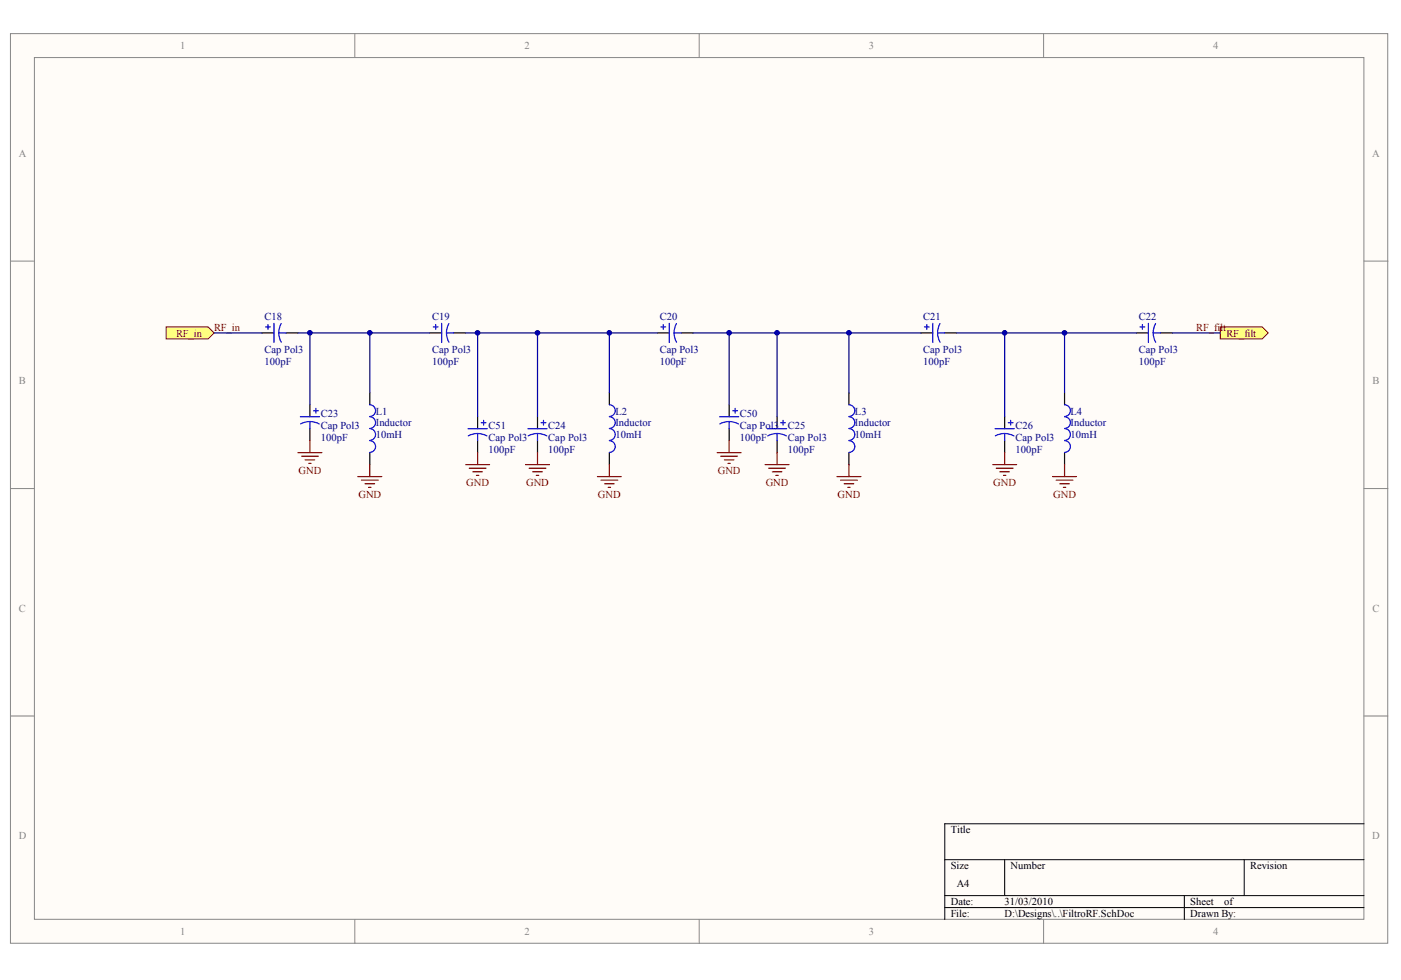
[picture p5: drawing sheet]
<svg xmlns="http://www.w3.org/2000/svg" width="289mm" height="202mm" viewBox="0 0 289 202" stroke-linecap="round" stroke-linejoin="round" font-family="sans-serif">
<defs><g id="words">
<g font-size="2.2" fill="#878787">
<text x="37.1" y="10.2">1</text>
<text x="108.2" y="10.2">2</text>
<text x="179.2" y="10.2">3</text>
<text x="250.2" y="10.2">4</text>
<text x="3.9" y="32.3">A</text>
<text x="283" y="32.3">A</text>
<text x="3.9" y="79.3">B</text>
<text x="283.1" y="79.3">B</text>
<text x="3.9" y="126.2">C</text>
<text x="283.1" y="126.2">C</text>
<text x="3.9" y="173.1">D</text>
<text x="283" y="173.1">D</text>
<text x="37.1" y="192.9">1</text>
<text x="108.2" y="192.9">2</text>
<text x="179.2" y="192.9">3</text>
<text x="250.2" y="192.9">4</text>
</g>
<g font-size="2.2" fill="#000080">
<text x="54.5" y="66">C18</text>
<text x="89.1" y="66">C19</text>
<text x="136" y="66">C20</text>
<text x="190.4" y="66">C21</text>
<text x="234.9" y="66">C22</text>
<text x="54.5" y="75.4">100pF</text>
<text x="54.5" y="72.9">Cap Pol3</text>
<text x="89.1" y="75.4">100pF</text>
<text x="89.1" y="72.9">Cap Pol3</text>
<text x="136" y="75.4">100pF</text>
<text x="136" y="72.9">Cap Pol3</text>
<text x="190.4" y="75.4">100pF</text>
<text x="190.4" y="72.9">Cap Pol3</text>
<text x="234.9" y="75.4">100pF</text>
<text x="234.9" y="72.9">Cap Pol3</text>
<text x="66.1" y="86">C23</text>
<text x="66.1" y="88.5">Cap Pol3</text>
<text x="77.5" y="85.5">L1</text>
<text x="77.5" y="88">Inductor</text>
<text x="100.7" y="88.5">C51</text>
<text x="113.1" y="88.5">C24</text>
<text x="126.9" y="85.5">L2</text>
<text x="126.9" y="88">Inductor</text>
<text x="152.6" y="86">C50</text>
<text x="152.6" y="88.5">Cap Pol3</text>
<text x="162.5" y="88.5">C25</text>
<text x="176.3" y="85.5">L3</text>
<text x="176.3" y="88">Inductor</text>
<text x="209.4" y="88.5">C26</text>
<text x="220.8" y="85.5">L4</text>
<text x="220.8" y="88">Inductor</text>
<text x="66.1" y="90.9">100pF</text>
<text x="77.5" y="90.4">10mH</text>
<text x="100.7" y="93.4">100pF</text>
<text x="100.7" y="90.9">Cap Pol3</text>
<text x="113.1" y="93.4">100pF</text>
<text x="113.1" y="90.9">Cap Pol3</text>
<text x="126.9" y="90.4">10mH</text>
<text x="152.6" y="90.9">100pF</text>
<text x="162.5" y="93.4">100pF</text>
<text x="162.5" y="90.9">Cap Pol3</text>
<text x="176.3" y="90.4">10mH</text>
<text x="209.4" y="93.4">100pF</text>
<text x="209.4" y="90.9">Cap Pol3</text>
<text x="220.8" y="90.4">10mH</text>
</g>
<g font-size="2.2" fill="#800000">
<text x="36.3" y="69.4">RF_in</text>
<text x="44.2" y="68.2">RF_in</text>
<text x="246.7" y="68.2">RF_filt</text>
<text x="252.9" y="69.4">RF_filt</text>
<text x="61.6" y="97.8">GND</text>
<text x="96.1" y="100.2">GND</text>
<text x="108.5" y="100.2">GND</text>
<text x="148" y="97.8">GND</text>
<text x="157.9" y="100.2">GND</text>
<text x="204.8" y="100.2">GND</text>
<text x="73.9" y="102.7">GND</text>
<text x="123.3" y="102.7">GND</text>
<text x="172.7" y="102.7">GND</text>
<text x="217.2" y="102.7">GND</text>
</g>
<g font-size="2.2">
<text x="196.1" y="171.9">Title</text>
<text x="196.1" y="179.3">Size</text>
<text x="208.4" y="179.3">Number</text>
<text x="257.8" y="179.3">Revision</text>
<text x="197.3" y="183">A4</text>
<text x="196.1" y="186.7">Date:</text>
<text x="196.1" y="189.1">File:</text>
<text x="207.2" y="186.7">31/03/2010</text>
<text x="207.2" y="189.1">D:\Designs\..\FiltroRF.SchDoc</text>
<text x="245.5" y="186.7">Sheet</text>
<text x="245.5" y="189.1">Drawn By:</text>
<text x="252.5" y="186.7">of</text>
</g>
</g></defs>
<g fill="#fffcf8" stroke="#878787" stroke-width=".21">
<path d="M2.2 6.9h284v187.7h-284z"/>
<path d="M7.1 11.9h274.2v177.7h-274.2z"/>
</g>
<path d="M73.2 6.9v5M144.2 6.9v5M215.2 6.9v5M2.2 53.9h4.9M281.3 53.9h4.9M2.2 100.8h4.9M281.3 100.8h4.9M2.2 147.7h4.9M281.3 147.7h4.9M73.2 189.7v4.9M144.2 189.7v4.9M215.2 189.7v4.9" fill="none" stroke="#878787" stroke-width=".21"/>
<path d="M194.8 177.3h86.5M207.2 177.3v7.4M256.6 177.3v7.4M281.3 169.9h-86.5v19.8M194.8 184.7h86.5M194.8 187.2h86.5M244.2 184.7v5" fill="none" stroke="#000" stroke-width=".21"/>
<g fill="none" stroke="#000" stroke-width=".25">
<path d="M54 68.7h2.5M59 68.7h2.4M88.6 68.7h2.5M93.6 68.7h2.4M135.6 68.7h2.4M140.5 68.7h2.5M189.9 68.7h2.5M194.8 68.7h2.5M234.4 68.7h2.4M239.3 68.7h2.5M63.9 83.5v2.5M63.9 88.4v2.5"/>
<path d="M76.3 81v2.5M76.3 93.4v2.4M110.8 86v2.4M110.8 90.9v2.5M125.7 81v2.5M125.7 93.4v2.4M160.3 86v2.4M160.3 90.9v2.5M175.1 81v2.5M175.1 93.4v2.4M207.2 86v2.4M207.2 90.9v2.5"/>
<path d="M219.5 81v2.5M219.5 93.4v2.4"/>
</g>
<g fill="none" stroke="#00f" stroke-width=".25">
<path d="M54.8 67.4h1M55.3 66.9v1M56.5 66.7v3.9M57.5 68.7h1.5M57.5 68.7l.2 1.2 .3 .7M58 66.7l-.3 .8-.2 1.2M89.4 67.4h.9M89.9 66.9v1M91.1 66.7v3.9M92.1 68.7h1.5M92.1 68.7l.1 .8 .4 1.1M92.6 66.7l-.4 1.2-.1 .8"/>
<path d="M136.3 67.4h1M136.8 66.9v1M138 66.7v3.9M139 68.7h1.5M139 68.7l.1 .8 .4 1.1M139.5 66.7l-.4 1.2-.1 .8M190.6 67.4h1M191.1 66.9v1M192.4 66.7v3.9M193.4 68.7h1.4M193.4 68.7l.1 1.2 .4 .7M193.8 66.7l-.3 .8-.1 1.2"/>
<path d="M235.1 67.4h1M235.6 66.9v1M236.8 66.7v3.9M237.8 68.7h1.5M237.8 68.7l.2 1.2 .3 .7M238.3 66.7l-.3 .8-.2 1.2M61.9 86h4M63.9 86.9l1.2 .2 .7 .4M63.9 86.9l-.8 .1-1.1 .4M63.9 86.9v1.5M64.7 84.7h.9M65.1 84.2v1"/>
<path d="M76.3 83.5a1.21 1.21 0 0 1 1.1 1.2 1.21 1.21 0 0 1-1.1 1.2M76.3 86a1.21 1.21 0 0 1 1.1 1.2 1.21 1.21 0 0 1-1.1 1.2M76.3 90.9a1.21 1.21 0 0 1 1.1 1.2 1.21 1.21 0 0 1-1.1 1.2M76.3 88.4a1.22 1.22 0 0 1 1.2 1.2 1.22 1.22 0 0 1-1.2 1.2M108.9 88.4h3.9M110.8 89.4l1.2 .2 .8 .3M110.8 89.4l-.8 .1-1.1 .4M110.8 89.4v1.5M111.6 87.2h1M112.1 86.7v1M125.7 83.5a1.21 1.21 0 0 1 1.2 1.2 1.21 1.21 0 0 1-1.2 1.2M125.7 86a1.21 1.21 0 0 1 1.2 1.2 1.21 1.21 0 0 1-1.2 1.2"/>
<path d="M125.7 90.9a1.21 1.21 0 0 1 1.2 1.2 1.21 1.21 0 0 1-1.2 1.2M125.7 88.4a1.22 1.22 0 0 1 1.2 1.2 1.22 1.22 0 0 1-1.2 1.2M158.3 88.4h3.9M160.3 89.4l1.1 .2 .8 .3M160.3 89.4l-.8 .1-1.2 .4M160.3 89.4v1.5M161 87.2h1M161.5 86.7v1M175.1 83.5a1.21 1.21 0 0 1 1.2 1.2 1.21 1.21 0 0 1-1.2 1.2M175.1 86a1.21 1.21 0 0 1 1.2 1.2 1.21 1.21 0 0 1-1.2 1.2M175.1 90.9a1.21 1.21 0 0 1 1.2 1.2 1.21 1.21 0 0 1-1.2 1.2M175.1 88.4a1.22 1.22 0 0 1 1.2 1.2 1.22 1.22 0 0 1-1.2 1.2"/>
<path d="M205.2 88.4h4M207.2 89.4l.8 .1 1.1 .4M207.2 89.4l-.8 .1-1.1 .4M207.2 89.4v1.5M207.9 87.2h1M208.4 86.7v1M219.5 83.5a1.21 1.21 0 0 1 1.3 1.2 1.21 1.21 0 0 1-1.3 1.2M219.5 86a1.21 1.21 0 0 1 1.3 1.2 1.21 1.21 0 0 1-1.3 1.2M219.5 90.9a1.21 1.21 0 0 1 1.3 1.2 1.21 1.21 0 0 1-1.3 1.2M219.5 88.4a1.22 1.22 0 0 1 1.3 1.2 1.22 1.22 0 0 1-1.3 1.2"/>
</g>
<g fill="none" stroke="#800000" stroke-width=".25">
<path d="M61.4 93.4h5M62.2 94.1h3.4M62.9 94.8h2M63.7 95.6h.5M63.9 90.9v2.5M73.8 98.3h4.9M74.5 99h3.5M75.3 99.8h2M76.3 95.8v2.5M108.4 95.8h4.9M109.1 96.6h3.5M109.9 97.3h1.9"/>
<path d="M110.6 98.1h.5M110.8 93.4v2.4M123.2 98.3h4.9M123.9 99h3.5M124.7 99.8h2M125.7 95.8v2.5M157.8 95.8h4.9M158.5 96.6h3.5M159.3 97.3h1.9M160 98.1h.5M160.3 93.4v2.4M172.6 98.3h4.9"/>
<path d="M173.3 99h3.5M174.1 99.8h2M175.1 95.8v2.5M204.7 95.8h5M205.5 96.6h3.4M206.2 97.3h2M206.9 98.1h.5M207.2 93.4v2.4M217.1 98.3h4.9M217.8 99h3.5M218.6 99.8h1.9M219.5 95.8v2.5"/>
<path d="M76 100.5h.5M125.4 100.5h.5M174.8 100.5h.5M219.3 100.5h.5"/>
</g>
<path d="M61.4 68.7h27.2M63.9 68.7v14.8M76.3 68.7v12.3M96 68.7h39.6M110.8 68.7v17.3M125.7 68.7v12.3M143 68.7h46.9M160.3 68.7v17.3M175.1 68.7v12.3M197.3 68.7h37.1M207.2 68.7v17.3M219.5 68.7v12.3" fill="none" stroke="#000080" stroke-width=".25"/>
<path d="M251.7 67.4h8.6l1.2 1.3-1.2 1.2h-8.6z" fill-rule="evenodd" fill="#ffff80" stroke="#800000" stroke-width=".21"/>
<path d="M241.8 68.7h9.9" fill="none" stroke="#000080" stroke-width=".25"/>
<path d="M34.3 67.4h8.6l1.3 1.3-1.3 1.2h-8.6z" fill-rule="evenodd" fill="#ffff80" stroke="#800000" stroke-width=".21"/>
<path d="M44.2 68.7h9.8M98.5 68.7v17.3M150.4 68.7v14.8" fill="none" stroke="#000080" stroke-width=".25"/>
<path d="M98.5 86v2.4M98.5 90.9v2.5M150.4 83.5v2.5M150.4 88.4v2.5" fill="none" stroke="#000" stroke-width=".25"/>
<path d="M96.5 88.4h4M98.5 89.4l1.2 .2 .7 .3M98.5 89.4l-.8 .1-1.1 .4M98.5 89.4v1.5M99.2 87.2h1M99.7 86.7v1M148.4 86h3.9M150.4 86.9l1.2 .2 .7 .4M150.4 86.9l-.8 .1-1.2 .4M150.4 86.9v1.5M151.1 84.7h1M151.6 84.2v1" fill="none" stroke="#00f" stroke-width=".25"/>
<path d="M96 95.8h5M96.8 96.6h3.4M97.5 97.3h2M98.2 98.1h.5M98.5 93.4v2.4M147.9 93.4h4.9M148.6 94.1h3.5M149.4 94.8h2M150.1 95.6h.5M150.4 90.9v2.5" fill="none" stroke="#800000" stroke-width=".25"/>
<g fill="#000080" stroke="#000080" stroke-width=".21">
<circle cx="63.9" cy="68.6" r=".48"/>
<circle cx="76.3" cy="68.6" r=".48"/>
<circle cx="98.5" cy="68.6" r=".48"/>
<circle cx="110.8" cy="68.6" r=".48"/>
<circle cx="125.7" cy="68.6" r=".48"/>
<circle cx="150.4" cy="68.6" r=".48"/>
<circle cx="160.2" cy="68.6" r=".48"/>
<circle cx="175.1" cy="68.6" r=".48"/>
<circle cx="207.2" cy="68.6" r=".48"/>
<circle cx="219.5" cy="68.6" r=".48"/>
</g>
<use href="#words"/>
</svg>
